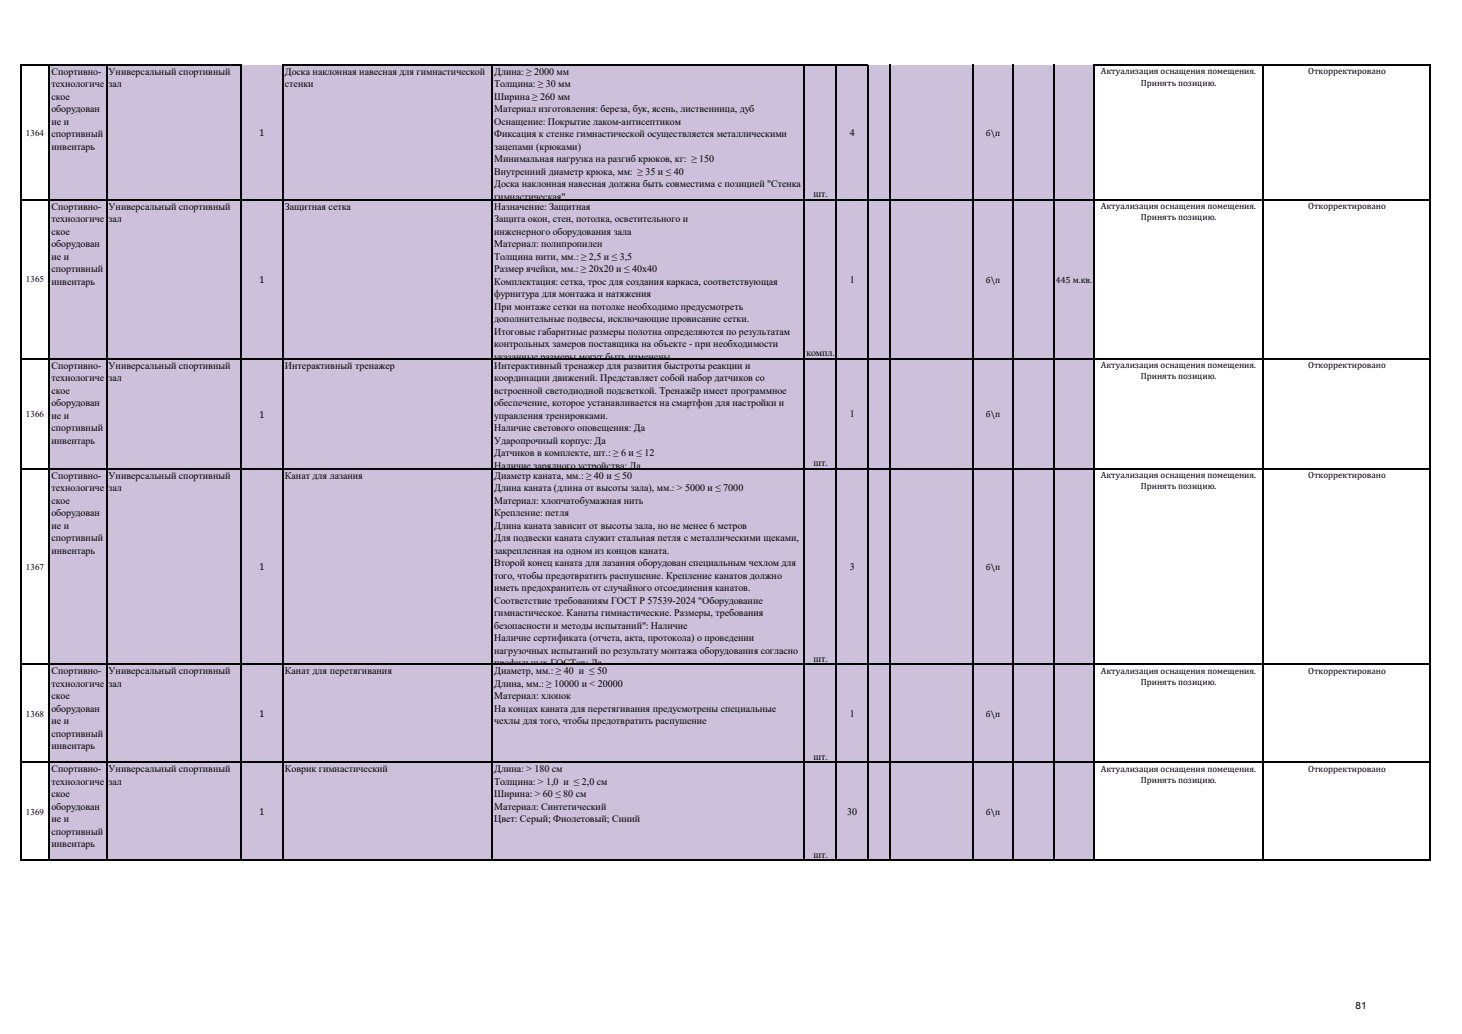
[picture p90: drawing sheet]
<svg xmlns="http://www.w3.org/2000/svg" width="297mm" height="210mm" viewBox="0 0 297 210" stroke-linecap="round" stroke-linejoin="round" font-family="sans-serif">
<defs><g id="words">
<g font-size="2">
<text x="10.5" y="15.2">Спортивно-</text>
<text x="10.5" y="17.7">технологиче</text>
<text x="22.1" y="15.2">Универсальный спортивный</text>
<text x="22.1" y="17.7">зал</text>
<text x="57.9" y="15.2">Доска наклонная навесная для гимнастической</text>
<text x="57.9" y="17.7">стенки</text>
<text x="100.4" y="15.2">Длина: ≥ 2000 мм</text>
<text x="100.4" y="17.7">Толщина: ≥ 30 мм</text>
<text x="10.5" y="20.3">ское</text>
<text x="10.5" y="22.8">оборудован</text>
<text x="100.4" y="20.3">Ширина ≥ 260 мм</text>
<text x="100.4" y="22.8">Материал изготовления: береза, бук, ясень, лиственница, дуб</text>
<text x="10.5" y="25.4">ие и</text>
<text x="10.5" y="27.9">спортивный</text>
<text x="52.6" y="27.7">1</text>
<text x="100.4" y="25.4">Оснащение: Покрытие лаком-антисептиком</text>
<text x="100.4" y="27.9">Фиксация к стенке гимнастической осуществляется металлическими</text>
<text x="172.6" y="27.6">4</text>
<text x="10.5" y="30.4">инвентарь</text>
<text x="100.4" y="30.4">зацепами (крюками)</text>
<text x="100.4" y="33">Минимальная нагрузка на разгиб крюков, кг: ≥ 150</text>
<text x="100.4" y="35.5">Внутренний диаметр крюка, мм: ≥ 35 и ≤ 40</text>
<text x="100.4" y="38.1">Доска наклонная навесная должна быть совместима с позицией &quot;Стенка</text>
<text x="100.4" y="40.6">гимнастическая&quot;</text>
<text x="165.3" y="40">шт.</text>
<text x="10.5" y="42.6">Спортивно-</text>
<text x="10.5" y="45.1">технологиче</text>
<text x="10.5" y="47.6">ское</text>
<text x="22.1" y="42.6">Универсальный спортивный</text>
<text x="22.1" y="45.1">зал</text>
<text x="57.9" y="42.6">Защитная сетка</text>
<text x="100.4" y="42.6">Назначение: Защитная</text>
<text x="100.4" y="45.1">Защита окон, стен, потолка, осветительного и</text>
<text x="100.4" y="47.6">инженерного оборудования зала</text>
<text x="10.5" y="50.2">оборудован</text>
<text x="10.5" y="52.7">ие и</text>
<text x="100.4" y="50.2">Материал: полипропилен</text>
<text x="100.4" y="52.7">Толщина нити, мм.: ≥ 2,5 и ≤ 3,5</text>
<text x="10.5" y="55.3">спортивный</text>
<text x="10.5" y="57.8">инвентарь</text>
<text x="52.6" y="57.5">1</text>
<text x="100.4" y="55.3">Размер ячейки, мм.: ≥ 20х20 и ≤ 40х40</text>
<text x="100.4" y="57.8">Комплектация: сетка, трос для создания каркаса, соответствующая</text>
<text x="172.6" y="57.4">1</text>
<text x="100.4" y="60.3">фурнитура для монтажа и натяжения</text>
<text x="100.4" y="62.9">При монтаже сетки на потолке необходимо предусмотреть</text>
<text x="100.4" y="65.4">дополнительные подвесы, исключающие провисание сетки.</text>
<text x="100.4" y="68">Итоговые габаритные размеры полотна определяются по результатам</text>
<text x="100.4" y="70.5">контрольных замеров поставщика на объекте - при необходимости</text>
<text x="10.5" y="74.9">Спортивно-</text>
<text x="10.5" y="77.4">технологиче</text>
<text x="22.1" y="74.9">Универсальный спортивный</text>
<text x="22.1" y="77.4">зал</text>
<text x="57.9" y="74.9">Интерактивный тренажер</text>
<text x="100.4" y="73">указанные размеры могут быть изменены</text>
<text x="100.4" y="74.9">Интерактивный тренажер для развития быстроты реакции и</text>
<text x="100.4" y="77.4">координации движений. Представляет собой набор датчиков со</text>
<text x="163.8" y="72.3">компл.</text>
<text x="10.5" y="79.9">ское</text>
<text x="10.5" y="82.5">оборудован</text>
<text x="100.4" y="79.9">встроенной светодиодной подсветкой. Тренажёр имеет программное</text>
<text x="100.4" y="82.5">обеспечение, которое устанавливается на смартфон для настройки и</text>
<text x="10.5" y="85">ие и</text>
<text x="10.5" y="87.6">спортивный</text>
<text x="52.6" y="84.8">1</text>
<text x="100.4" y="85">управления тренировками.</text>
<text x="100.4" y="87.6">Наличие светового оповещения: Да</text>
<text x="172.6" y="84.8">1</text>
<text x="10.5" y="90.1">инвентарь</text>
<text x="100.4" y="90.1">Ударопрочный корпус: Да</text>
<text x="100.4" y="92.6">Датчиков в комплекте, шт.: ≥ 6 и ≤ 12</text>
<text x="100.4" y="95.2">Наличие зарядного устройства: Да</text>
<text x="165.3" y="94.7">шт.</text>
<text x="10.5" y="97.2">Спортивно-</text>
<text x="10.5" y="99.8">технологиче</text>
<text x="22.1" y="97.2">Универсальный спортивный</text>
<text x="22.1" y="99.8">зал</text>
<text x="57.9" y="97.2">Канат для лазания</text>
<text x="100.4" y="97.2">Диаметр каната, мм.: ≥ 40 и ≤ 50</text>
<text x="100.4" y="99.8">Длина каната (длина от высоты зала), мм.: &gt; 5000 и ≤ 7000</text>
<text x="10.5" y="102.3">ское</text>
<text x="10.5" y="104.8">оборудован</text>
<text x="10.5" y="107.4">ие и</text>
<text x="100.4" y="102.3">Материал: хлопчатобумажная нить</text>
<text x="100.4" y="104.8">Крепление: петля</text>
<text x="100.4" y="107.4">Длина каната зависит от высоты зала, но не менее 6 метров</text>
<text x="10.5" y="109.9">спортивный</text>
<text x="10.5" y="112.5">инвентарь</text>
<text x="100.4" y="109.9">Для подвески каната служит стальная петля с металлическими щеками,</text>
<text x="100.4" y="112.5">закрепленная на одном из концов каната.</text>
<text x="52.6" y="115.8">1</text>
<text x="100.4" y="115">Второй конец каната для лазания оборудован специальным чехлом для</text>
<text x="100.4" y="117.5">того, чтобы предотвратить распушение. Крепление канатов должно</text>
<text x="172.6" y="115.8">3</text>
<text x="100.4" y="120.1">иметь предохранитель от случайного отсоединения канатов.</text>
<text x="100.4" y="122.6">Соответствие требованиям ГОСТ Р 57539-2024 &quot;Оборудование</text>
<text x="100.4" y="125.2">гимнастическое. Канаты гимнастические. Размеры, требования</text>
<text x="100.4" y="127.7">безопасности и методы испытаний&quot;: Наличие</text>
<text x="100.4" y="130.2">Наличие сертификата (отчета, акта, протокола) о проведении</text>
<text x="10.5" y="137">Спортивно-</text>
<text x="22.1" y="137">Универсальный спортивный</text>
<text x="57.9" y="137">Канат для перетягивания</text>
<text x="100.4" y="132.8">нагрузочных испытаний по результату монтажа оборудования согласно</text>
<text x="100.4" y="135.3">профильных ГОСТов: Да</text>
<text x="100.4" y="137">Диаметр, мм.: ≥ 40 и ≤ 50</text>
<text x="165.3" y="134.4">шт.</text>
<text x="10.5" y="139.5">технологиче</text>
<text x="10.5" y="142.1">ское</text>
<text x="22.1" y="139.5">зал</text>
<text x="100.4" y="139.5">Длина, мм.: ≥ 10000 и &lt; 20000</text>
<text x="100.4" y="142.1">Материал: хлопок</text>
<text x="10.5" y="144.6">оборудован</text>
<text x="10.5" y="147.1">ие и</text>
<text x="10.5" y="149.7">спортивный</text>
<text x="52.6" y="145.7">1</text>
<text x="100.4" y="144.6">На концах каната для перетягивания предусмотрены специальные</text>
<text x="100.4" y="147.1">чехлы для того, чтобы предотвратить распушение</text>
<text x="172.6" y="145.7">1</text>
<text x="10.5" y="152.2">инвентарь</text>
<text x="165.3" y="154.3">шт.</text>
<text x="10.5" y="156.9">Спортивно-</text>
<text x="10.5" y="159.4">технологиче</text>
<text x="10.5" y="162">ское</text>
<text x="22.1" y="156.9">Универсальный спортивный</text>
<text x="22.1" y="159.4">зал</text>
<text x="57.9" y="156.9">Коврик гимнастический</text>
<text x="100.4" y="156.9">Длина: &gt; 180 см</text>
<text x="100.4" y="159.4">Толщина: &gt; 1,0 и ≤ 2,0 см</text>
<text x="100.4" y="162">Ширина: &gt; 60 ≤ 80 см</text>
<text x="10.5" y="164.5">оборудован</text>
<text x="10.5" y="167">ие и</text>
<text x="52.6" y="165.6">1</text>
<text x="100.4" y="164.5">Материал: Синтетический</text>
<text x="100.4" y="167">Цвет: Серый; Фиолетовый; Синий</text>
<text x="172.1" y="165.6">30</text>
<text x="10.5" y="169.6">спортивный</text>
<text x="10.5" y="172.1">инвентарь</text>
<text x="165.3" y="174.2">шт.</text>
<text x="275.4" y="205">81</text>
</g>
<g font-size="1.8">
<text x="223.6" y="15.1">Актуализация оснащения помещения.</text>
<text x="231.8" y="17.4">Принять позицию.</text>
<text x="265.8" y="15.1">Откорректировано</text>
<text x="5.2" y="27.5">1364</text>
<text x="200.3" y="27.6">б\п</text>
<text x="223.6" y="42.4">Актуализация оснащения помещения.</text>
<text x="231.8" y="44.8">Принять позицию.</text>
<text x="265.8" y="42.4">Откорректировано</text>
<text x="5.2" y="57.4">1365</text>
<text x="200.3" y="57.4">б\п</text>
<text x="214.5" y="57.4">445 м.кв.</text>
<text x="223.6" y="74.7">Актуализация оснащения помещения.</text>
<text x="231.8" y="77.1">Принять позицию.</text>
<text x="265.8" y="74.7">Откорректировано</text>
<text x="5.2" y="84.7">1366</text>
<text x="200.3" y="84.7">б\п</text>
<text x="223.6" y="97.1">Актуализация оснащения помещения.</text>
<text x="231.8" y="99.4">Принять позицию.</text>
<text x="265.8" y="97.1">Откорректировано</text>
<text x="5.2" y="115.8">1367</text>
<text x="200.3" y="115.8">б\п</text>
<text x="223.6" y="136.8">Актуализация оснащения помещения.</text>
<text x="265.8" y="136.8">Откорректировано</text>
<text x="231.8" y="139.2">Принять позицию.</text>
<text x="5.2" y="145.6">1368</text>
<text x="200.3" y="145.6">б\п</text>
<text x="223.6" y="156.8">Актуализация оснащения помещения.</text>
<text x="231.8" y="159.1">Принять позицию.</text>
<text x="265.8" y="156.8">Откорректировано</text>
<text x="5.2" y="165.5">1369</text>
<text x="200.3" y="165.5">б\п</text>
</g>
</g></defs>
<path d="M10 13.3h212.3v161.5h-212.3z" fill-rule="evenodd" fill="#ccc0da"/>
<g fill="none" stroke="#000" stroke-width=".21">
<path d="M4.2 13.1v161.8M4.3 13.2h44.7M10.1 13.3v161.6M21.7 13.3v161.6M48.9 13.3v161.6M57.5 13.1v161.8M57.6 13.2h118.8M100 13.3v161.6M163.3 13.3v161.6M169.9 13.3v161.6M176.3 13.3v161.6M180.9 13.2v161.7"/>
<path d="M197.7 13.2v161.7M205.8 13.2v161.7M214 13.2v161.7M222.3 13.1v161.8M222.4 13.2h68.2M256.6 13.3v161.6M290.5 13.3v161.6M4.3 40.5h286.3M4.3 72.9h286.3M4.3 95.2h286.3M4.3 135h286.3M4.3 154.9h286.3"/>
<path d="M4.3 174.8h286.3"/>
</g>
<use href="#words"/>
</svg>
